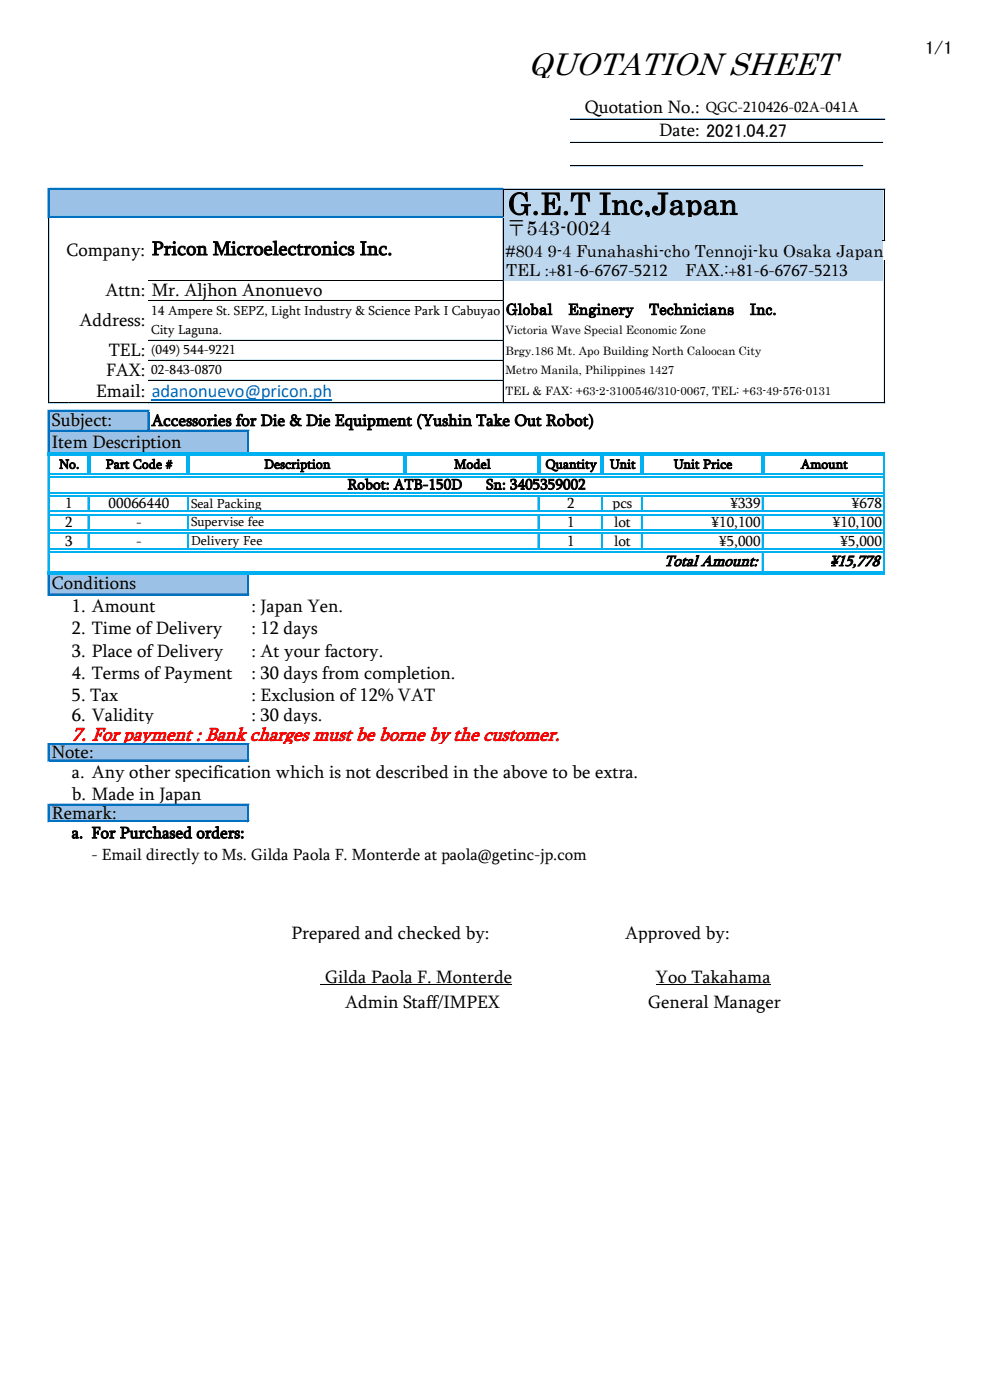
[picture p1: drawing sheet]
<svg xmlns="http://www.w3.org/2000/svg" width="210mm" height="297mm" viewBox="0 0 210 297" stroke-linecap="round" stroke-linejoin="round" font-family="sans-serif">
<defs><g id="words">
<text font-size="6.7" x="112" y="15.9">QUOTATION SHEET</text>
<text font-size="6.3" x="107.8" y="45.5">G.E.T Inc,Japan</text>
<text font-size="4.2" x="107.5" y="50">〒543-0024</text>
<text font-size="4.1" fill="#f00" x="15.2" y="157.1">7. For payment : Bank charges must be borne by the customer.</text>
<g font-size="3.9">
<text x="196.3" y="11.4">1/1</text>
<text x="124.1" y="24">Quotation No.:</text>
<text x="139.9" y="28.9">Date:</text>
<text x="149.8" y="29.1">2021.04.27</text>
<text x="14.1" y="54.3">Company: Pricon Microelectronics Inc.</text>
<text x="22.4" y="62.8">Attn: Mr. Aljhon Anonuevo</text>
<text x="16.9" y="69.1">Address:</text>
<text x="23.1" y="75.5">TEL:</text>
<text x="22.5" y="79.7">FAX:</text>
<text x="20.4" y="84.3">Email: adanonuevo@pricon.ph</text>
<text x="11" y="90.5">Subject:</text>
<text x="11" y="95.1">Item Description</text>
<text x="11" y="125">Conditions</text>
<text x="15.2" y="129.9">1. Amount</text>
<text x="53.3" y="129.9">: Japan Yen.</text>
<text x="15.2" y="134.6">2. Time of Delivery</text>
<text x="53.3" y="134.4">: 12 days</text>
<text x="15.2" y="139.3">3. Place of Delivery</text>
<text x="15.2" y="144">4. Terms of Payment</text>
<text x="53.3" y="139.3">: At your factory.</text>
<text x="53.3" y="144">: 30 days from completion.</text>
<text x="15.2" y="148.7">5. Tax</text>
<text x="53.3" y="148.7">: Exclusion of 12% VAT</text>
<text x="15.2" y="153">6. Validity</text>
<text x="53.3" y="153">: 30 days.</text>
<text x="11" y="160.8">Note:</text>
<text x="15.2" y="165.1">a. Any other specification which is not described in the above to be extra.</text>
<text x="11" y="173.7">Remark:</text>
<text x="15.2" y="169.8">b. Made in Japan</text>
<text x="61.8" y="199.2">Prepared and checked by:</text>
<text x="132.7" y="199.2">Approved by:</text>
<text x="69" y="208.5">Gilda Paola F. Monterde</text>
<text x="139.1" y="208.5">Yoo Takahama</text>
<text x="73.2" y="213.8">Admin Staff/IMPEX</text>
<text x="137.5" y="213.8">General Manager</text>
</g>
<g font-size="3.5">
<text x="107.4" y="54.5">#804 9-4 Funahashi-cho Tennoji-ku Osaka Japan</text>
<text x="107.4" y="58.6">TEL :+81-6-6767-5212</text>
<text x="145.4" y="58.6">FAX.:+81-6-6767-5213</text>
<text x="32.1" y="90.3">Accessories for Die &amp; Die Equipment (Yushin Take Out Robot)</text>
<text x="15.2" y="177.8">a. For Purchased orders:</text>
<text x="19.4" y="182.5">- Email directly to Ms. Gilda Paola F. Monterde at paola@getinc-jp.com</text>
</g>
<g font-size="3.3">
<text x="140.9" y="120.1">Total Amount:</text>
<text x="176" y="120.1">¥15,778</text>
</g>
<g font-size="3.2">
<text x="149.7" y="23.7">QGC-210426-02A-041A</text>
<text x="107.3" y="66.8">Global　Enginery　Technicians　Inc.</text>
<text x="13.8" y="107.8">1</text>
<text x="23" y="107.8">00066440</text>
<text x="73.7" y="103.8">Robot: ATB-150D</text>
<text x="103.1" y="103.8">Sn: 3405359002</text>
<text x="120.3" y="107.8">2</text>
<text x="129.9" y="107.8">pcs</text>
<text x="155" y="107.8">¥339</text>
<text x="180.7" y="107.8">¥678</text>
<text x="13.8" y="111.8">2</text>
<text x="28.9" y="111.8">-</text>
<text x="120.3" y="111.8">1</text>
<text x="130.3" y="111.8">lot</text>
<text x="150.9" y="111.8">¥10,100</text>
<text x="176.7" y="111.8">¥10,100</text>
<text x="13.8" y="115.8">3</text>
<text x="28.9" y="115.8">-</text>
<text x="120.3" y="115.8">1</text>
<text x="130.3" y="115.8">lot</text>
<text x="152.6" y="115.8">¥5,000</text>
<text x="178.3" y="115.8">¥5,000</text>
</g>
<g font-size="2.8">
<text x="32.1" y="66.7">14 Ampere St. SEPZ, Light Industry &amp; Science Park I Cabuyao</text>
<text x="32.1" y="70.8">City Laguna.</text>
<text x="32.1" y="75.1">(049) 544-9221</text>
<text x="32.1" y="79.4">02-843-0870</text>
<text x="12.6" y="99.4">No.</text>
<text x="22.4" y="99.4">Part Code #</text>
<text x="56.1" y="99.4">Description</text>
<text x="96.4" y="99.4">Model</text>
<text x="115.7" y="99.4">Quantity</text>
<text x="129.4" y="99.4">Unit</text>
<text x="142.9" y="99.4">Unit Price</text>
<text x="169.9" y="99.4">Amount</text>
<text x="40.5" y="107.7">Seal Packing</text>
<text x="40.5" y="111.7">Supervise fee</text>
<text x="40.5" y="115.6">Delivery Fee</text>
</g>
<g font-size="2.5">
<text x="107.2" y="70.8">Victoria Wave Special Economic Zone</text>
<text x="107.2" y="75.2">Brgy.186 Mt. Apo Building North Caloocan City</text>
<text x="107.2" y="83.8">TEL &amp; FAX: +63-2-3100546/310-0067, TEL: +63-49-576-0131</text>
<text x="107.2" y="79.3">Metro Manila, Philippines 1427</text>
</g>
</g></defs>
<path d="M10.4 40.1h96.3v6h-96.3z" fill-rule="evenodd" fill="#9bc2e6"/>
<g fill="#bdd7ee">
<path d="M106.7 40.1h80.6v6h-80.6z" fill-rule="evenodd"/>
<path d="M106.7 46.1h80.6v5h-80.6z" fill-rule="evenodd"/>
<path d="M106.7 51h80.6v4.3h-80.6z" fill-rule="evenodd"/>
<path d="M106.7 55.3h80.6v4.2h-80.6z" fill-rule="evenodd"/>
</g>
<g fill="#9bc2e6">
<path d="M10.4 87.2h21.1v4.2h-21.1z" fill-rule="evenodd"/>
<path d="M10.4 91.4h42.3v5h-42.3z" fill-rule="evenodd"/>
<path d="M10.4 121.5h42.3v4.7h-42.3z" fill-rule="evenodd"/>
<path d="M10.4 157.9h42.3v3.5h-42.3z" fill-rule="evenodd"/>
<path d="M10.4 170.8h42.3v3.5h-42.3z" fill-rule="evenodd"/>
</g>
<path d="M32.2 84.8h38.3" fill="none" stroke="#0563c1" stroke-width=".25"/>
<path d="M121 25.3h66.3M10.4 46.2v39.3M106.7 40.3v5.6M187.6 40.1v11M187.6 55.3v30.2M10.4 85.5h96.3M68 208.9h40.6M139.1 208.9h24.4" fill="none" stroke="#000" stroke-width=".21"/>
<path d="M10.2 39.9v6.3M10.5 39.9h96.2M121 25.3h66.3M10.2 87v9" fill="none" stroke="#0070c0" stroke-width=".21"/>
<path d="M10.3 39.9v6.3M10.5 40.1h96.2M10.3 87v9" fill="none" stroke="#0070c0" stroke-width=".34"/>
<path d="M106.7 40.3v5.6M187.6 40.2v10.8M187.6 55.3v30.2" fill="none" stroke="#4472c4" stroke-width=".21"/>
<path d="M10.4 46.3v39.2M10.4 85.5h4.2M31.5 85.5h75.2" fill="none" stroke="#00b0f0" stroke-width=".21"/>
<path d="M14.6 85.5h16.9" fill="none" stroke="#5b9bd5" stroke-width=".21"/>
<g fill="#00b0f0">
<path d="M18.5 96.7h.6v3.6h-.6z" fill-rule="evenodd"/>
<path d="M39.6 96.7h.7v3.6h-.7z" fill-rule="evenodd"/>
<path d="M113.9 96.7h.7v3.6h-.7z" fill-rule="evenodd"/>
<path d="M127.4 96.7h.7v3.6h-.7z" fill-rule="evenodd"/>
<path d="M135.9 96.7h.6v3.6h-.6z" fill-rule="evenodd"/>
<path d="M161.5 96.7h.7v3.6h-.7z" fill-rule="evenodd"/>
</g>
<g fill="none" stroke="#00b0f0" stroke-width=".21">
<path d="M10.2 96.7v24.4M187.4 96.7v24.4M18.6 105.4v2.9M18.6 109.3v3M18.6 113.3v2.9M39.8 105.4v2.9M39.8 109.3v3M39.8 113.3v2.9M114.1 105.4v2.9M114.1 109.3v3M127.6 105.4v2.9M127.6 109.3v3"/>
<path d="M136.1 105.4v2.9M136.1 109.3v3M161.7 105.4v2.9M161.7 109.3v3M161.7 113.3v2.9"/>
</g>
<g fill="none" stroke="#00b0f0" stroke-width=".34">
<path d="M10.3 96.7v24.4M187.6 96.7v24.4M18.8 105.3v3M18.8 109.3v3M18.8 113.3v3M40 105.3v3M40 109.3v3M40 113.3v3M114.3 105.3v3M114.3 109.3v3M127.7 105.3v3M127.7 109.3v3"/>
<path d="M136.2 105.3v3M136.2 109.3v3M161.8 105.3v3M161.8 109.3v3M161.8 113.3v3"/>
</g>
<path d="M31.4 87.4v4.2M52.5 91.6v4.4M10.2 121.8v4.5M52.5 121.8v4.5M10.2 157.7v3.8M52.5 158.1v3.4M10.2 170.6v3.8M52.5 170.9v3.5" fill="none" stroke="#0070c0" stroke-width=".21"/>
<path d="M31.5 87.3v4.3M52.7 91.6v4.4M10.3 121.8v4.5M52.7 121.8v4.5M10.3 157.7v3.8M52.7 158.1v3.4M10.3 170.6v3.8M52.7 170.9v3.5" fill="none" stroke="#0070c0" stroke-width=".34"/>
<path d="M106.7 46.3v39.2" fill="none" stroke="#4472c4" stroke-width=".21"/>
<path d="M106.7 46.2v39.3" fill="none" stroke="#000" stroke-width=".21"/>
<path d="M85.5 96.7h.7v3.6h-.7z" fill-rule="evenodd" fill="#00b0f0"/>
<path d="M187.3 25.3h.4M31.5 59.5h75.2M187.3 51h.4M31.5 63.7h75.2M31.5 72.2h75.2M31.5 76.4h75.2M31.5 80.7h75.2M114.1 113.3v2.9M127.6 113.3v2.9M136.1 113.3v2.9M161.7 117.3v3.8" fill="none" stroke="#00b0f0" stroke-width=".21"/>
<path d="M114.3 113.3v3M127.7 113.3v3M136.2 113.3v3M161.8 117.3v3.8" fill="none" stroke="#00b0f0" stroke-width=".34"/>
<g fill="#000">
<path d="M187.3 25.2l.4 .1z" fill-rule="evenodd"/>
<path d="M187.2 51l.5 .1z" fill-rule="evenodd"/>
</g>
<path d="M121 30.2h66.3M121 35.2h62M10.5 45.9h96.2M10.5 87h21.2M10.5 91.3h42.3" fill="none" stroke="#0070c0" stroke-width=".21"/>
<path d="M121 30.2h66.3M121 35.2h62M31.5 59.5h75.2M106.7 40.1h81M31.5 63.7h75.2M31.5 72.2h75.2M31.5 76.4h75.2M31.5 80.7h75.2M106.7 85.5h81" fill="none" stroke="#000" stroke-width=".21"/>
<path d="M106.8 40.1h80.9M106.8 85.5h80.9" fill="none" stroke="#4472c4" stroke-width=".21"/>
<path d="M10.5 46.1h96.2M10.5 87.2h21.2M10.5 91.4h42.3" fill="none" stroke="#0070c0" stroke-width=".34"/>
<path d="M10.2 96h177.5v.7h-177.5z" fill-rule="evenodd" fill="#00b0f0"/>
<path d="M10.5 100.5h177.2M10.5 101.2h177.2M10.5 104.5h177.2M10.5 105.2h177.2M10.5 108.5h177.2M10.5 109.2h177.2M10.5 112.5h177.2M10.5 113.1h177.2M10.5 116.4h177.2M10.5 117.1h177.2" fill="none" stroke="#00b0f0" stroke-width=".34"/>
<path d="M10.2 121.1h177.5v.7h-177.5z" fill-rule="evenodd" fill="#00b0f0"/>
<path d="M10.5 126h42.3M10.5 157.7h42.3M10.5 161.2h42.3M10.5 170.6h42.3M10.5 174.1h42.3" fill="none" stroke="#0070c0" stroke-width=".21"/>
<path d="M10.5 126.2h42.3M10.5 157.9h42.3M10.5 161.4h42.3M10.5 170.8h42.3M10.5 174.2h42.3" fill="none" stroke="#0070c0" stroke-width=".34"/>
<use href="#words"/>
</svg>
